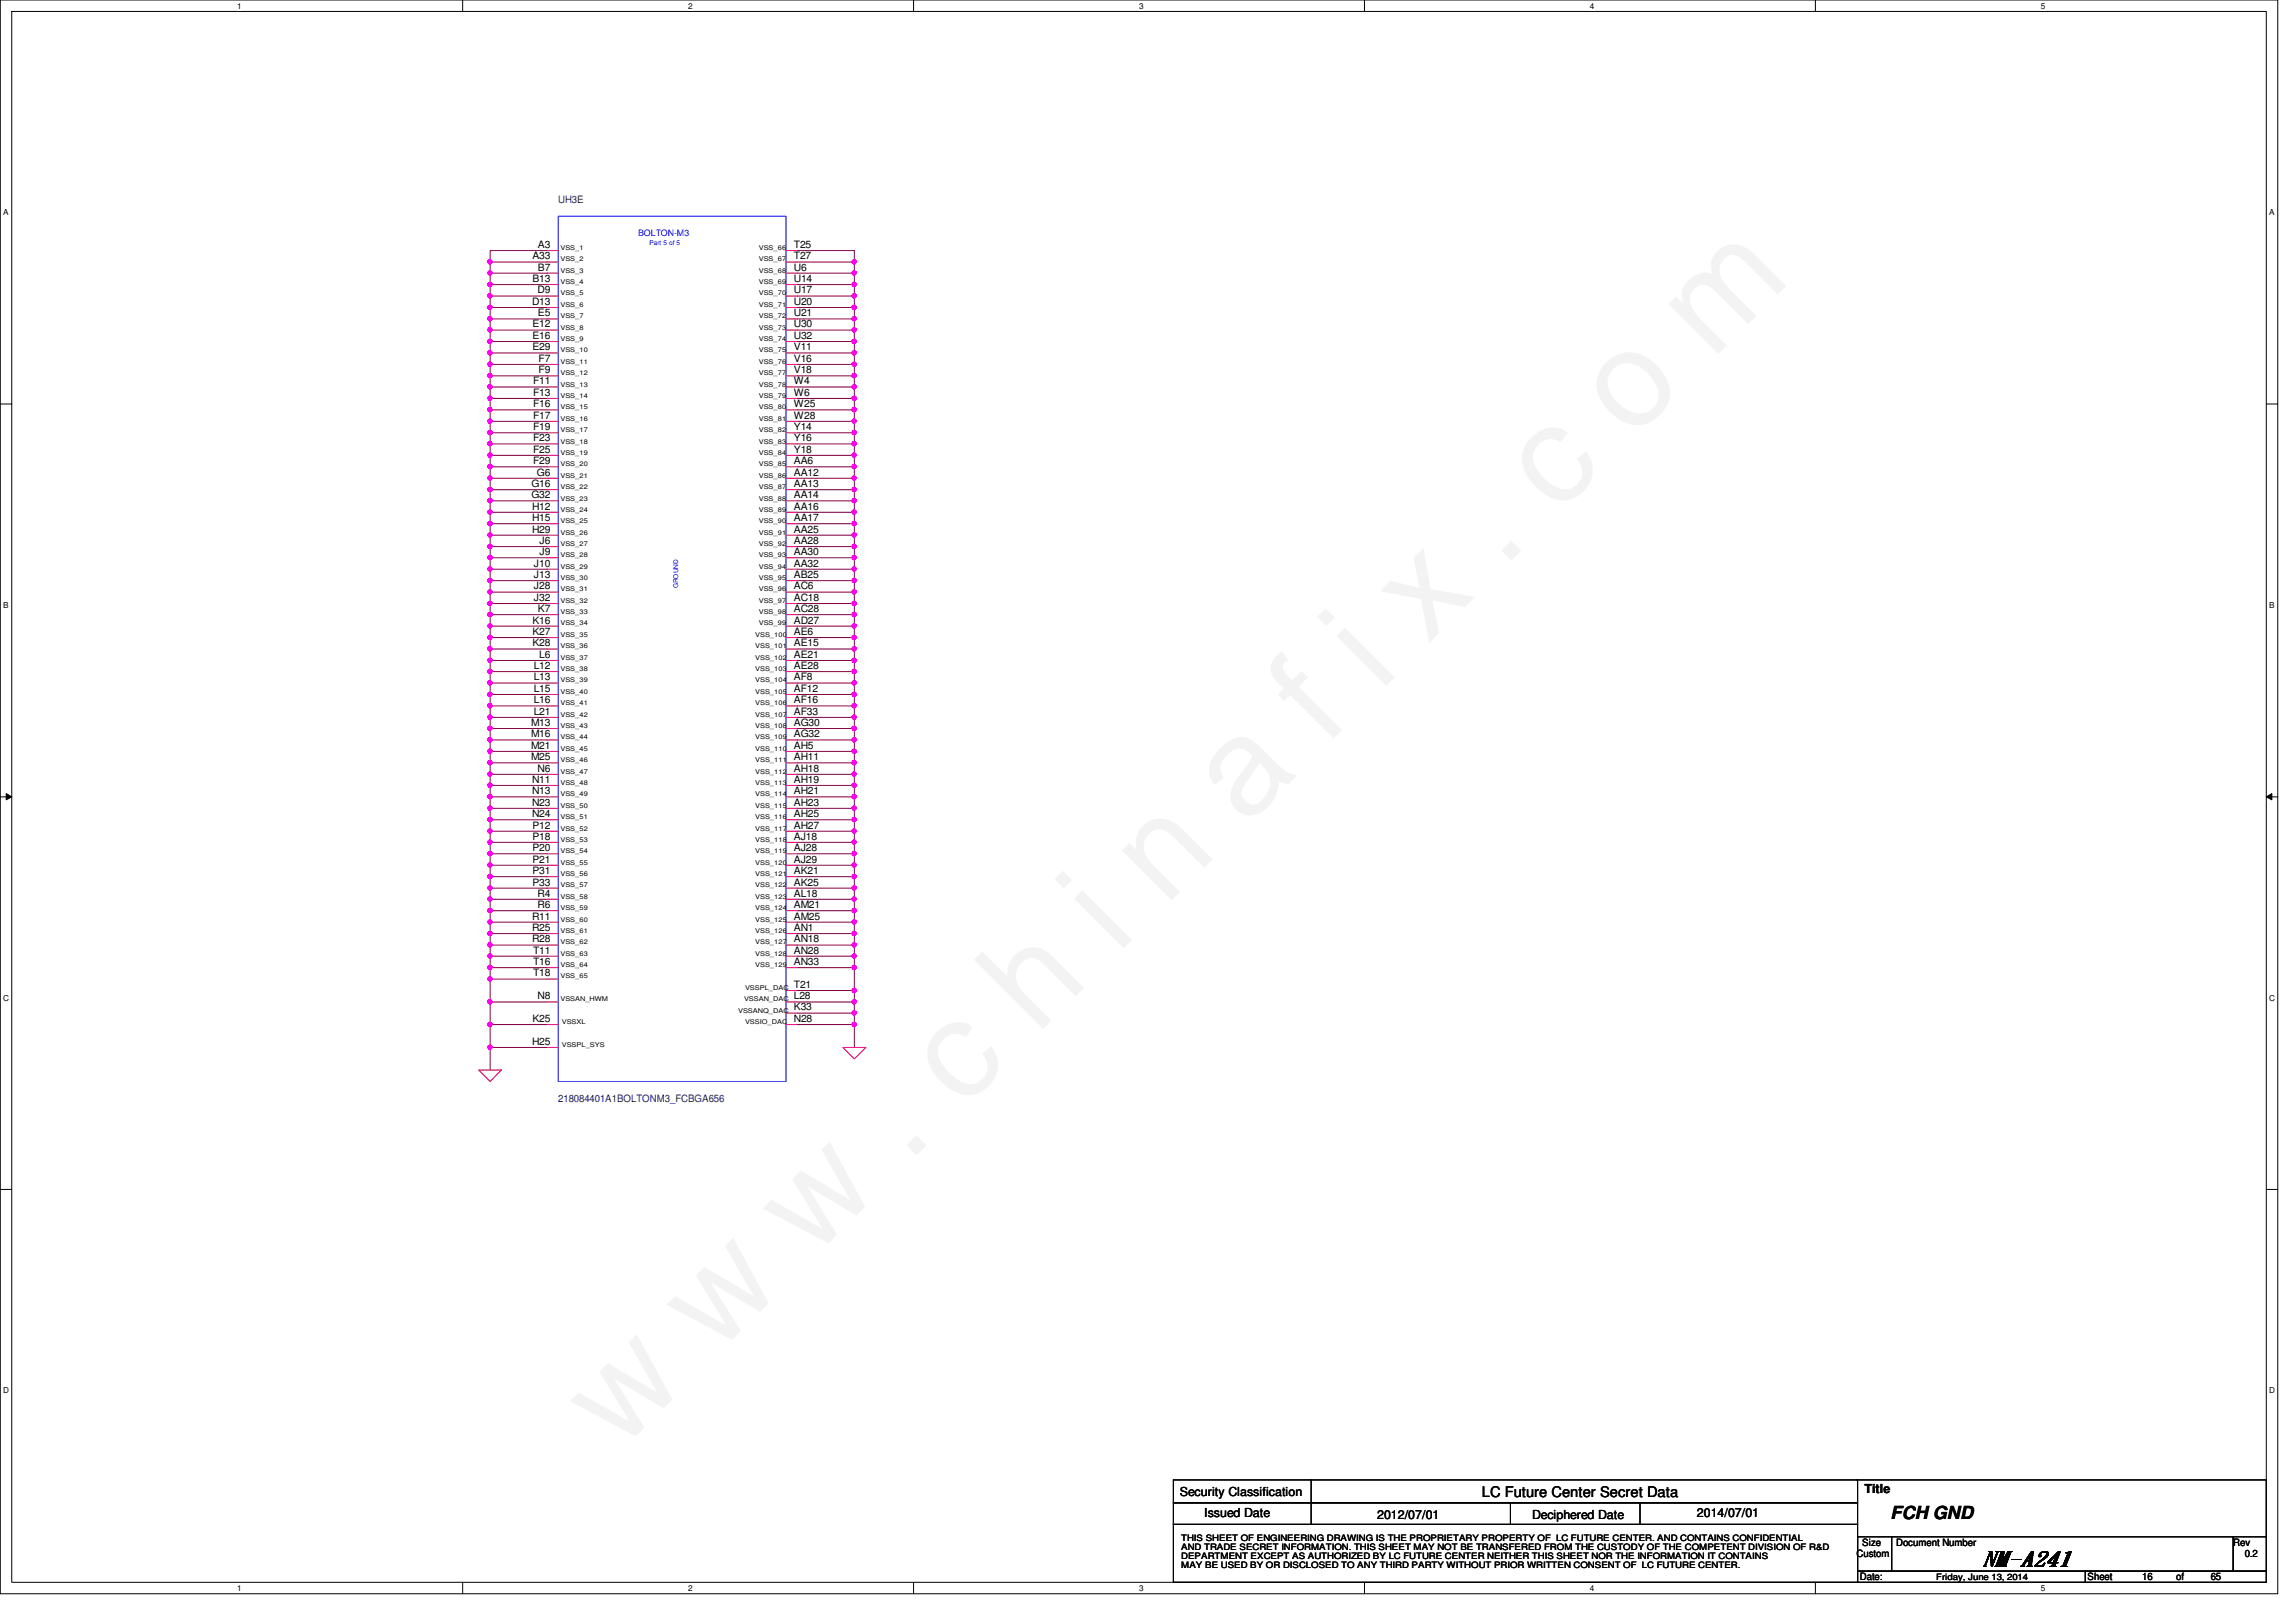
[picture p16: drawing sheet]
<svg xmlns="http://www.w3.org/2000/svg" width="297mm" height="210mm" viewBox="0 0 297 210" stroke-linecap="round" stroke-linejoin="round" font-family="sans-serif">
<defs><g id="words">
<text font-size="17.6" fill="#f0f" x="80.1" y="188" transform="rotate(-45 80.1 188)">w w w . c h i n a f i x . c o m</text>
<text font-size="2.8" x="256.4" y="202.7">NM-A241</text>
<text font-size="2.3" x="244.6" y="196.6">FCH GND</text>
<text font-size="1.9" x="191.7" y="193.7">LC Future Center Secret Data</text>
<g font-size="1.6">
<text x="152.7" y="193.5">Security Classification</text>
<text x="155.8" y="196.3">Issued Date</text>
<text x="178.2" y="196.5">2012/07/01</text>
<text x="198.2" y="196.5">Deciphered Date</text>
<text x="219.5" y="196.3">2014/07/01</text>
<text x="241.2" y="193.2">Title</text>
</g>
<g font-size="1.3" fill="#000080">
<text x="72.2" y="26.2">UH3E</text>
<text x="72.2" y="142.6">218084401A1BOLTONM3_FCBGA656</text>
</g>
<g font-size="1.3">
<text x="68.9" y="33.6">A33</text>
<text x="69.6" y="35">B7</text>
<text x="69.6" y="32.1">A3</text>
<text x="102.7" y="35">U6</text>
<text x="102.7" y="33.6">T27</text>
<text x="102.7" y="32.1">T25</text>
<text x="68.8" y="39.5">D13</text>
<text x="68.9" y="36.5">B13</text>
<text x="69.6" y="38">D9</text>
<text x="69.6" y="40.9">E5</text>
<text x="102.7" y="40.9">U21</text>
<text x="102.7" y="39.5">U20</text>
<text x="102.7" y="38">U17</text>
<text x="102.7" y="36.5">U14</text>
<text x="68.9" y="45.3">E29</text>
<text x="68.9" y="43.9">E16</text>
<text x="68.9" y="42.4">E12</text>
<text x="69.7" y="46.8">F7</text>
<text x="102.7" y="46.8">V16</text>
<text x="102.7" y="45.3">V11</text>
<text x="102.7" y="43.9">U32</text>
<text x="102.7" y="42.4">U30</text>
<text x="69" y="52.7">F16</text>
<text x="69" y="51.2">F13</text>
<text x="69" y="49.7">F11</text>
<text x="69.7" y="48.3">F9</text>
<text x="102.7" y="52.7">W25</text>
<text x="102.7" y="51.2">W6</text>
<text x="102.7" y="49.7">W4</text>
<text x="102.7" y="48.3">V18</text>
<text x="69" y="58.6">F25</text>
<text x="69" y="57.1">F23</text>
<text x="69" y="55.7">F19</text>
<text x="69" y="54.2">F17</text>
<text x="102.7" y="58.6">Y18</text>
<text x="102.7" y="57.1">Y16</text>
<text x="102.7" y="55.7">Y14</text>
<text x="102.7" y="54.2">W28</text>
<text x="68.7" y="64.5">G32</text>
<text x="68.7" y="63">G16</text>
<text x="68.8" y="66">H12</text>
<text x="69" y="60.1">F29</text>
<text x="69.5" y="61.6">G6</text>
<text x="102.7" y="66">AA16</text>
<text x="102.7" y="64.5">AA14</text>
<text x="102.7" y="63">AA13</text>
<text x="102.7" y="61.6">AA12</text>
<text x="102.7" y="60.1">AA6</text>
<text x="68.8" y="68.9">H29</text>
<text x="68.8" y="67.4">H15</text>
<text x="69.8" y="71.8">J9</text>
<text x="69.8" y="70.4">J6</text>
<text x="102.7" y="71.8">AA30</text>
<text x="102.7" y="70.4">AA28</text>
<text x="102.7" y="68.9">AA25</text>
<text x="102.7" y="67.4">AA17</text>
<text x="69.1" y="77.8">J32</text>
<text x="69.1" y="76.3">J28</text>
<text x="69.1" y="74.8">J13</text>
<text x="69.1" y="73.3">J10</text>
<text x="102.7" y="77.8">AC18</text>
<text x="102.7" y="76.3">AC6</text>
<text x="102.7" y="74.8">AB25</text>
<text x="102.7" y="73.3">AA32</text>
<text x="68.9" y="83.7">K28</text>
<text x="68.9" y="82.2">K27</text>
<text x="68.9" y="80.7">K16</text>
<text x="69.6" y="79.2">K7</text>
<text x="102.7" y="83.7">AE15</text>
<text x="102.7" y="82.2">AE6</text>
<text x="102.7" y="80.7">AD27</text>
<text x="102.7" y="79.2">AC28</text>
<text x="69" y="89.5">L15</text>
<text x="69" y="88.1">L13</text>
<text x="69" y="86.6">L12</text>
<text x="69.8" y="85.1">L6</text>
<text x="102.7" y="89.5">AF12</text>
<text x="102.7" y="88.1">AF8</text>
<text x="102.7" y="86.6">AE28</text>
<text x="102.7" y="85.1">AE21</text>
<text x="68.7" y="95.4">M16</text>
<text x="68.7" y="93.9">M13</text>
<text x="69" y="92.5">L21</text>
<text x="69" y="91">L16</text>
<text x="102.7" y="95.4">AG32</text>
<text x="102.7" y="93.9">AG30</text>
<text x="102.7" y="92.5">AF33</text>
<text x="102.7" y="91">AF16</text>
<text x="68.7" y="98.4">M25</text>
<text x="68.7" y="96.9">M21</text>
<text x="68.8" y="101.3">N11</text>
<text x="69.6" y="99.9">N6</text>
<text x="102.7" y="101.3">AH19</text>
<text x="102.7" y="99.9">AH18</text>
<text x="102.7" y="98.4">AH11</text>
<text x="102.7" y="96.9">AH5</text>
<text x="68.8" y="105.7">N24</text>
<text x="68.8" y="104.3">N23</text>
<text x="68.8" y="102.8">N13</text>
<text x="68.9" y="107.2">P12</text>
<text x="102.7" y="107.2">AH27</text>
<text x="102.7" y="105.7">AH25</text>
<text x="102.7" y="104.3">AH23</text>
<text x="102.7" y="102.8">AH21</text>
<text x="68.9" y="113.1">P31</text>
<text x="68.9" y="111.6">P21</text>
<text x="68.9" y="110.2">P20</text>
<text x="68.9" y="108.7">P18</text>
<text x="102.7" y="113.1">AK21</text>
<text x="102.7" y="111.6">AJ29</text>
<text x="102.7" y="110.2">AJ28</text>
<text x="102.7" y="108.7">AJ18</text>
<text x="68.8" y="119">R11</text>
<text x="68.9" y="114.6">P33</text>
<text x="69.6" y="116">R4</text>
<text x="69.6" y="117.5">R6</text>
<text x="102.7" y="119">AM25</text>
<text x="102.7" y="117.5">AM21</text>
<text x="102.7" y="116">AL18</text>
<text x="102.7" y="114.6">AK25</text>
<text x="68.8" y="122">R28</text>
<text x="68.8" y="120.5">R25</text>
<text x="69" y="124.9">T16</text>
<text x="69" y="123.4">T11</text>
<text x="102.7" y="124.9">AN33</text>
<text x="102.7" y="123.4">AN28</text>
<text x="102.7" y="122">AN18</text>
<text x="102.7" y="120.5">AN1</text>
<text x="69" y="126.4">T18</text>
<text x="69.6" y="129.3">N8</text>
<text x="102.7" y="130.8">K33</text>
<text x="102.7" y="129.3">L28</text>
<text x="102.7" y="127.8">T21</text>
<text x="68.8" y="135.2">H25</text>
<text x="68.9" y="132.2">K25</text>
<text x="102.7" y="132.2">N28</text>
<text x="240.2" y="201.5">Custom</text>
<text x="240.9" y="200.1">Size</text>
<text x="245.3" y="200.1">Document Number</text>
<text x="288.9" y="200.1">Rev</text>
<text x="290.4" y="201.5">0.2</text>
<text x="240.6" y="204.5">Date:</text>
<text x="270.1" y="204.5">Sheet</text>
<text x="277.2" y="204.5">16</text>
<text x="281.6" y="204.5">of</text>
<text x="286" y="204.5">65</text>
</g>
<g font-size="1.1">
<text x="30.7" y="1.1">1</text>
<text x="89" y="1.1">2</text>
<text x="147.4" y="1.1">3</text>
<text x="205.7" y="1.1">4</text>
<text x="264" y="1.1">5</text>
<text x=".4" y="27.9">A</text>
<text x="293.6" y="27.9">A</text>
<text x=".4" y="78.7">B</text>
<text x="293.6" y="78.7">B</text>
<text x=".4" y="129.5">C</text>
<text x="293.6" y="129.5">C</text>
<text x=".4" y="180.3">D</text>
<text x="293.6" y="180.3">D</text>
<text x="152.8" y="201.8">DEPARTMENT EXCEPT AS AUTHORIZED BY LC FUTURE CENTER NEITHER THIS SHEET NOR THE INFORMATION IT CONTAINS</text>
<text x="152.8" y="202.9">MAY BE USED BY OR DISCLOSED TO ANY THIRD PARTY WITHOUT PRIOR WRITTEN CONSENT OF LC FUTURE CENTER.</text>
<text x="152.8" y="199.4">THIS SHEET OF ENGINEERING DRAWING IS THE PROPRIETARY PROPERTY OF LC FUTURE CENTER. AND CONTAINS CONFIDENTIAL</text>
<text x="152.8" y="200.6">AND TRADE SECRET INFORMATION. THIS SHEET MAY NOT BE TRANSFERED FROM THE CUSTODY OF THE COMPETENT DIVISION OF R&amp;D</text>
<text x="30.7" y="205.9">1</text>
<text x="89" y="205.9">2</text>
<text x="147.4" y="205.9">3</text>
<text x="205.7" y="205.9">4</text>
<text x="250.5" y="204.4">Friday, June 13, 2014</text>
<text x="264" y="205.9">5</text>
</g>
<text font-size="1.1" fill="#00f" x="82.5" y="30.6">BOLTON-M3</text>
<g font-size=".8">
<text x="72.5" y="35.3">VSS_3</text>
<text x="72.5" y="33.8">VSS_2</text>
<text x="72.5" y="32.3">VSS_1</text>
<text x="98.2" y="35.3">VSS_68</text>
<text x="98.2" y="33.8">VSS_67</text>
<text x="98.2" y="32.3">VSS_66</text>
<text x="72.5" y="41.2">VSS_7</text>
<text x="72.5" y="39.7">VSS_6</text>
<text x="72.5" y="38.2">VSS_5</text>
<text x="72.5" y="36.7">VSS_4</text>
<text x="98.2" y="41.2">VSS_72</text>
<text x="98.2" y="39.7">VSS_71</text>
<text x="98.2" y="38.2">VSS_70</text>
<text x="98.2" y="36.7">VSS_69</text>
<text x="72.5" y="47.1">VSS_11</text>
<text x="72.5" y="45.6">VSS_10</text>
<text x="72.5" y="44.1">VSS_9</text>
<text x="72.5" y="42.7">VSS_8</text>
<text x="98.2" y="47.1">VSS_76</text>
<text x="98.2" y="45.6">VSS_75</text>
<text x="98.2" y="44.1">VSS_74</text>
<text x="98.2" y="42.7">VSS_73</text>
<text x="72.5" y="53">VSS_15</text>
<text x="72.5" y="51.5">VSS_14</text>
<text x="72.5" y="50">VSS_13</text>
<text x="72.5" y="48.6">VSS_12</text>
<text x="98.2" y="53">VSS_80</text>
<text x="98.2" y="51.5">VSS_79</text>
<text x="98.2" y="50">VSS_78</text>
<text x="98.2" y="48.6">VSS_77</text>
<text x="72.5" y="58.8">VSS_19</text>
<text x="72.5" y="57.4">VSS_18</text>
<text x="72.5" y="55.9">VSS_17</text>
<text x="72.5" y="54.4">VSS_16</text>
<text x="98.2" y="58.8">VSS_84</text>
<text x="98.2" y="57.4">VSS_83</text>
<text x="98.2" y="55.9">VSS_82</text>
<text x="98.2" y="54.4">VSS_81</text>
<text x="72.5" y="64.8">VSS_23</text>
<text x="72.5" y="63.3">VSS_22</text>
<text x="72.5" y="61.8">VSS_21</text>
<text x="72.5" y="60.3">VSS_20</text>
<text x="98.2" y="64.8">VSS_88</text>
<text x="98.2" y="63.3">VSS_87</text>
<text x="98.2" y="61.8">VSS_86</text>
<text x="98.2" y="60.3">VSS_85</text>
<text x="72.5" y="70.7">VSS_27</text>
<text x="72.5" y="69.2">VSS_26</text>
<text x="72.5" y="67.7">VSS_25</text>
<text x="72.5" y="66.2">VSS_24</text>
<text x="98.2" y="70.7">VSS_92</text>
<text x="98.2" y="69.2">VSS_91</text>
<text x="98.2" y="67.7">VSS_90</text>
<text x="98.2" y="66.2">VSS_89</text>
<text x="72.5" y="76.5">VSS_31</text>
<text x="72.5" y="75.1">VSS_30</text>
<text x="72.5" y="73.6">VSS_29</text>
<text x="72.5" y="72.1">VSS_28</text>
<text x="98.2" y="76.5">VSS_96</text>
<text x="98.2" y="75.1">VSS_95</text>
<text x="98.2" y="73.6">VSS_94</text>
<text x="98.2" y="72.1">VSS_93</text>
<text x="72.5" y="83.9">VSS_36</text>
<text x="72.5" y="82.4">VSS_35</text>
<text x="72.5" y="80.9">VSS_34</text>
<text x="72.5" y="79.5">VSS_33</text>
<text x="72.5" y="78">VSS_32</text>
<text x="97.7" y="83.9">VSS_101</text>
<text x="97.7" y="82.4">VSS_100</text>
<text x="98.2" y="80.9">VSS_99</text>
<text x="98.2" y="79.5">VSS_98</text>
<text x="98.2" y="78">VSS_97</text>
<text x="72.5" y="89.8">VSS_40</text>
<text x="72.5" y="88.3">VSS_39</text>
<text x="72.5" y="86.9">VSS_38</text>
<text x="72.5" y="85.4">VSS_37</text>
<text x="97.7" y="89.8">VSS_105</text>
<text x="97.7" y="88.3">VSS_104</text>
<text x="97.7" y="86.9">VSS_103</text>
<text x="97.7" y="85.4">VSS_102</text>
<text x="72.5" y="95.7">VSS_44</text>
<text x="72.5" y="94.2">VSS_43</text>
<text x="72.5" y="92.8">VSS_42</text>
<text x="72.5" y="91.3">VSS_41</text>
<text x="97.7" y="95.7">VSS_109</text>
<text x="97.7" y="94.2">VSS_108</text>
<text x="97.7" y="92.8">VSS_107</text>
<text x="97.7" y="91.3">VSS_106</text>
<text x="72.5" y="101.6">VSS_48</text>
<text x="72.5" y="100.1">VSS_47</text>
<text x="72.5" y="98.6">VSS_46</text>
<text x="72.5" y="97.2">VSS_45</text>
<text x="97.7" y="101.6">VSS_113</text>
<text x="97.7" y="100.1">VSS_112</text>
<text x="97.7" y="98.6">VSS_111</text>
<text x="97.7" y="97.2">VSS_110</text>
<text x="72.5" y="107.5">VSS_52</text>
<text x="72.5" y="106">VSS_51</text>
<text x="72.5" y="104.5">VSS_50</text>
<text x="72.5" y="103">VSS_49</text>
<text x="97.7" y="107.5">VSS_117</text>
<text x="97.7" y="106">VSS_116</text>
<text x="97.7" y="104.5">VSS_115</text>
<text x="97.7" y="103">VSS_114</text>
<text x="72.5" y="113.4">VSS_56</text>
<text x="72.5" y="111.9">VSS_55</text>
<text x="72.5" y="110.4">VSS_54</text>
<text x="72.5" y="109">VSS_53</text>
<text x="97.7" y="113.4">VSS_121</text>
<text x="97.7" y="111.9">VSS_120</text>
<text x="97.7" y="110.4">VSS_119</text>
<text x="97.7" y="109">VSS_118</text>
<text x="72.5" y="119.3">VSS_60</text>
<text x="72.5" y="116.3">VSS_58</text>
<text x="72.5" y="114.9">VSS_57</text>
<text x="72.5" y="117.8">VSS_59</text>
<text x="97.7" y="119.3">VSS_125</text>
<text x="97.7" y="117.8">VSS_124</text>
<text x="97.7" y="116.3">VSS_123</text>
<text x="97.7" y="114.9">VSS_122</text>
<text x="72.5" y="125.1">VSS_64</text>
<text x="72.5" y="123.7">VSS_63</text>
<text x="72.5" y="122.2">VSS_62</text>
<text x="72.5" y="120.7">VSS_61</text>
<text x="97.7" y="125.1">VSS_129</text>
<text x="97.7" y="123.7">VSS_128</text>
<text x="97.7" y="122.2">VSS_127</text>
<text x="97.7" y="120.7">VSS_126</text>
<text x="72.5" y="129.6">VSSAN_HWM</text>
<text x="72.5" y="126.6">VSS_65</text>
<text x="95.5" y="131.1">VSSANQ_DAC</text>
<text x="96.3" y="129.6">VSSAN_DAC</text>
<text x="96.4" y="128.1">VSSPL_DAC</text>
<text x="72.7" y="135.5">VSSPL_SYS</text>
<text x="72.7" y="132.5">VSSXL</text>
<text x="96.4" y="132.5">VSSIO_DAC</text>
</g>
<g font-size=".8" fill="#00f">
<text x="84" y="31.7">Part 5 of 5</text>
<text x="87.8" y="76.2" transform="rotate(-90 87.8 76.2)">GROUND</text>
</g>
</g></defs>
<path d="M0 0h294.7v206.2h-294.7zM1.5 1.5h291.7v203.3h-291.7z" fill="none" stroke="#000" stroke-width=".13"/>
<g fill="#fff">
<path d="M30.7 .2h.6v1.2h-.6z"/>
<path d="M30.7 204.9h.6v1.2h-.6z"/>
</g>
<path d="M59.9 0v1.5M59.9 204.8v1.4" fill="none" stroke="#000" stroke-width=".13"/>
<g fill="#fff">
<path d="M89 .2h.6v1.2h-.6z"/>
<path d="M89 204.9h.6v1.2h-.6z"/>
</g>
<path d="M118.2 0v1.5M118.2 204.8v1.4" fill="none" stroke="#000" stroke-width=".13"/>
<g fill="#fff">
<path d="M147.4 .2h.6v1.2h-.6z"/>
<path d="M147.4 204.9h.6v1.2h-.6z"/>
</g>
<path d="M176.5 0v1.5M176.5 204.8v1.4" fill="none" stroke="#000" stroke-width=".13"/>
<g fill="#fff">
<path d="M205.7 .2h.6v1.2h-.6z"/>
<path d="M205.7 204.9h.6v1.2h-.6z"/>
</g>
<path d="M234.9 0v1.5M234.9 204.8v1.4" fill="none" stroke="#000" stroke-width=".13"/>
<g fill="#fff">
<path d="M264 .2h.6v1.2h-.6z"/>
<path d="M264 204.9h.6v1.2h-.6z"/>
<path d="M.4 26.9h.7v1.2h-.7z"/>
<path d="M293.6 26.9h.7v1.2h-.7z"/>
<path d="M.4 77.7h.7v1.2h-.7z"/>
<path d="M293.6 77.7h.7v1.2h-.7z"/>
</g>
<path d="M0 52.3h1.5M293.2 52.3h1.5" fill="none" stroke="#000" stroke-width=".13"/>
<g fill="#fff">
<path d="M.4 128.5h.8v1.2h-.8z"/>
<path d="M293.6 128.5h.7v1.2h-.7z"/>
</g>
<path d="M0 103.1h1.5M.8 102.7l.7 .4-.7 .4zM293.2 103.1l.7-.4v.8zM293.2 103.1h1.5" fill="none" stroke="#000" stroke-width=".13"/>
<path d="M.8 102.7l.7 .4-.7 .4zM293.2 103.1l.7-.4v.8z" fill="#000"/>
<g fill="#fff">
<path d="M.4 179.3h.8v1.2h-.8z"/>
<path d="M293.6 179.3h.7v1.2h-.7z"/>
</g>
<path d="M0 153.9h1.5M293.2 153.9h1.5" fill="none" stroke="#000" stroke-width=".13"/>
<path d="M70.8 32.4h-7.4v1.5" fill="none" stroke="#800040" stroke-width=".13"/>
<circle cx="63.4" cy="33.9" r=".29" fill="#f0f"/>
<circle cx="63.4" cy="33.9" r=".29" fill="none" stroke="#f0f" stroke-width=".13"/>
<path d="M70.8 135.6h-7.4v2.9M70.8 132.6h-7.4v3" fill="none" stroke="#800040" stroke-width=".13"/>
<circle cx="63.4" cy="135.5" r=".29" fill="#f0f"/>
<circle cx="63.4" cy="135.5" r=".29" fill="none" stroke="#f0f" stroke-width=".13"/>
<path d="M70.8 129.7h-7.4v2.9" fill="none" stroke="#800040" stroke-width=".13"/>
<circle cx="63.4" cy="132.6" r=".29" fill="#f0f"/>
<circle cx="63.4" cy="132.6" r=".29" fill="none" stroke="#f0f" stroke-width=".13"/>
<path d="M70.8 126.7h-7.4v3" fill="none" stroke="#800040" stroke-width=".13"/>
<circle cx="63.4" cy="129.6" r=".29" fill="#f0f"/>
<circle cx="63.4" cy="129.6" r=".29" fill="none" stroke="#f0f" stroke-width=".13"/>
<path d="M70.8 125.2h-7.4v1.5" fill="none" stroke="#800040" stroke-width=".13"/>
<circle cx="63.4" cy="126.7" r=".29" fill="#f0f"/>
<circle cx="63.4" cy="126.7" r=".29" fill="none" stroke="#f0f" stroke-width=".13"/>
<path d="M70.8 123.7h-7.4v1.5" fill="none" stroke="#800040" stroke-width=".13"/>
<circle cx="63.4" cy="125.2" r=".29" fill="#f0f"/>
<circle cx="63.4" cy="125.2" r=".29" fill="none" stroke="#f0f" stroke-width=".13"/>
<path d="M70.8 122.3h-7.4v1.4" fill="none" stroke="#800040" stroke-width=".13"/>
<circle cx="63.4" cy="123.7" r=".29" fill="#f0f"/>
<circle cx="63.4" cy="123.7" r=".29" fill="none" stroke="#f0f" stroke-width=".13"/>
<path d="M70.8 120.8h-7.4v1.5" fill="none" stroke="#800040" stroke-width=".13"/>
<circle cx="63.4" cy="122.3" r=".29" fill="#f0f"/>
<circle cx="63.4" cy="122.3" r=".29" fill="none" stroke="#f0f" stroke-width=".13"/>
<path d="M70.8 119.3h-7.4v1.5" fill="none" stroke="#800040" stroke-width=".13"/>
<circle cx="63.4" cy="120.8" r=".29" fill="#f0f"/>
<circle cx="63.4" cy="120.8" r=".29" fill="none" stroke="#f0f" stroke-width=".13"/>
<path d="M70.8 117.9h-7.4v1.4" fill="none" stroke="#800040" stroke-width=".13"/>
<circle cx="63.4" cy="119.3" r=".29" fill="#f0f"/>
<circle cx="63.4" cy="119.3" r=".29" fill="none" stroke="#f0f" stroke-width=".13"/>
<path d="M70.8 116.4h-7.4v1.5" fill="none" stroke="#800040" stroke-width=".13"/>
<circle cx="63.4" cy="117.8" r=".29" fill="#f0f"/>
<circle cx="63.4" cy="117.8" r=".29" fill="none" stroke="#f0f" stroke-width=".13"/>
<path d="M70.8 114.9h-7.4v1.5" fill="none" stroke="#800040" stroke-width=".13"/>
<circle cx="63.4" cy="116.3" r=".29" fill="#f0f"/>
<circle cx="63.4" cy="116.3" r=".29" fill="none" stroke="#f0f" stroke-width=".13"/>
<path d="M70.8 113.5h-7.4v1.4" fill="none" stroke="#800040" stroke-width=".13"/>
<circle cx="63.4" cy="114.9" r=".29" fill="#f0f"/>
<circle cx="63.4" cy="114.9" r=".29" fill="none" stroke="#f0f" stroke-width=".13"/>
<path d="M70.8 112h-7.4v1.5" fill="none" stroke="#800040" stroke-width=".13"/>
<circle cx="63.4" cy="113.4" r=".29" fill="#f0f"/>
<circle cx="63.4" cy="113.4" r=".29" fill="none" stroke="#f0f" stroke-width=".13"/>
<path d="M70.8 110.5h-7.4v1.5" fill="none" stroke="#800040" stroke-width=".13"/>
<circle cx="63.4" cy="111.9" r=".29" fill="#f0f"/>
<circle cx="63.4" cy="111.9" r=".29" fill="none" stroke="#f0f" stroke-width=".13"/>
<path d="M70.8 109h-7.4v1.5" fill="none" stroke="#800040" stroke-width=".13"/>
<circle cx="63.4" cy="110.5" r=".29" fill="#f0f"/>
<circle cx="63.4" cy="110.5" r=".29" fill="none" stroke="#f0f" stroke-width=".13"/>
<path d="M70.8 107.6h-7.4v1.4" fill="none" stroke="#800040" stroke-width=".13"/>
<circle cx="63.4" cy="109" r=".29" fill="#f0f"/>
<circle cx="63.4" cy="109" r=".29" fill="none" stroke="#f0f" stroke-width=".13"/>
<path d="M63.4 54.5h7.4M63.4 53h7.4M63.4 51.6h7.4M63.4 50.1h7.4M63.4 48.6h7.4M63.4 47.2h7.4M63.4 45.7h7.4" fill="none" stroke="#800040" stroke-width=".13"/>
<circle cx="63.4" cy="45.7" r=".29" fill="#f0f"/>
<circle cx="63.4" cy="45.7" r=".29" fill="none" stroke="#f0f" stroke-width=".13"/>
<path d="M63.4 44.2h7.4M63.4 42.7h7.4" fill="none" stroke="#800040" stroke-width=".13"/>
<circle cx="63.4" cy="42.7" r=".29" fill="#f0f"/>
<circle cx="63.4" cy="42.7" r=".29" fill="none" stroke="#f0f" stroke-width=".13"/>
<path d="M63.4 41.3h7.4" fill="none" stroke="#800040" stroke-width=".13"/>
<circle cx="63.4" cy="41.2" r=".29" fill="#f0f"/>
<circle cx="63.4" cy="41.2" r=".29" fill="none" stroke="#f0f" stroke-width=".13"/>
<path d="M63.4 39.8h7.4M63.4 38.3h7.4M70.8 35.3h-7.4v1.5h7.4" fill="none" stroke="#800040" stroke-width=".13"/>
<circle cx="63.4" cy="36.8" r=".29" fill="#f0f"/>
<circle cx="63.4" cy="36.8" r=".29" fill="none" stroke="#f0f" stroke-width=".13"/>
<path d="M63.4 36.8v1.5" fill="none" stroke="#800040" stroke-width=".13"/>
<circle cx="63.4" cy="38.3" r=".29" fill="#f0f"/>
<circle cx="63.4" cy="38.3" r=".29" fill="none" stroke="#f0f" stroke-width=".13"/>
<path d="M63.4 38.3v1.5" fill="none" stroke="#800040" stroke-width=".13"/>
<circle cx="63.4" cy="39.8" r=".29" fill="#f0f"/>
<circle cx="63.4" cy="39.8" r=".29" fill="none" stroke="#f0f" stroke-width=".13"/>
<path d="M63.4 48.6v1.5" fill="none" stroke="#800040" stroke-width=".13"/>
<circle cx="63.4" cy="50.1" r=".29" fill="#f0f"/>
<circle cx="63.4" cy="50.1" r=".29" fill="none" stroke="#f0f" stroke-width=".13"/>
<path d="M63.4 50.1v1.5" fill="none" stroke="#800040" stroke-width=".13"/>
<circle cx="63.4" cy="51.5" r=".29" fill="#f0f"/>
<circle cx="63.4" cy="51.5" r=".29" fill="none" stroke="#f0f" stroke-width=".13"/>
<path d="M63.4 51.6v1.4" fill="none" stroke="#800040" stroke-width=".13"/>
<circle cx="63.4" cy="53" r=".29" fill="#f0f"/>
<circle cx="63.4" cy="53" r=".29" fill="none" stroke="#f0f" stroke-width=".13"/>
<path d="M63.4 53v1.5" fill="none" stroke="#800040" stroke-width=".13"/>
<circle cx="63.4" cy="54.5" r=".29" fill="#f0f"/>
<circle cx="63.4" cy="54.5" r=".29" fill="none" stroke="#f0f" stroke-width=".13"/>
<path d="M63.4 39.8v2.9M63.4 54.5v1.5" fill="none" stroke="#800040" stroke-width=".13"/>
<circle cx="63.4" cy="56" r=".29" fill="#f0f"/>
<circle cx="63.4" cy="56" r=".29" fill="none" stroke="#f0f" stroke-width=".13"/>
<path d="M63.4 42.7v1.5" fill="none" stroke="#800040" stroke-width=".13"/>
<circle cx="63.4" cy="44.2" r=".29" fill="#f0f"/>
<circle cx="63.4" cy="44.2" r=".29" fill="none" stroke="#f0f" stroke-width=".13"/>
<path d="M63.4 44.2v3" fill="none" stroke="#800040" stroke-width=".13"/>
<circle cx="63.4" cy="47.1" r=".29" fill="#f0f"/>
<circle cx="63.4" cy="47.1" r=".29" fill="none" stroke="#f0f" stroke-width=".13"/>
<path d="M63.4 47.2v1.4" fill="none" stroke="#800040" stroke-width=".13"/>
<circle cx="63.4" cy="48.6" r=".29" fill="#f0f"/>
<circle cx="63.4" cy="48.6" r=".29" fill="none" stroke="#f0f" stroke-width=".13"/>
<path d="M63.4 75.1h7.4M63.4 73.7h7.4M63.4 72.2h7.4M63.4 70.7h7.4" fill="none" stroke="#800040" stroke-width=".13"/>
<circle cx="63.4" cy="70.7" r=".29" fill="#f0f"/>
<circle cx="63.4" cy="70.7" r=".29" fill="none" stroke="#f0f" stroke-width=".13"/>
<path d="M63.4 58.9h7.4M70.8 56h-7.4v1.4h7.4M63.4 69.3h7.4M63.4 67.8h7.4M63.4 66.3h7.4M63.4 64.8h7.4M63.4 63.4h7.4M63.4 61.9h7.4M63.4 60.4h7.4" fill="none" stroke="#800040" stroke-width=".13"/>
<circle cx="63.4" cy="57.4" r=".29" fill="#f0f"/>
<circle cx="63.4" cy="57.4" r=".29" fill="none" stroke="#f0f" stroke-width=".13"/>
<path d="M63.4 75.1v1.5" fill="none" stroke="#800040" stroke-width=".13"/>
<circle cx="63.4" cy="76.6" r=".29" fill="#f0f"/>
<circle cx="63.4" cy="76.6" r=".29" fill="none" stroke="#f0f" stroke-width=".13"/>
<path d="M63.4 72.2v1.5" fill="none" stroke="#800040" stroke-width=".13"/>
<circle cx="63.4" cy="73.6" r=".29" fill="#f0f"/>
<circle cx="63.4" cy="73.6" r=".29" fill="none" stroke="#f0f" stroke-width=".13"/>
<path d="M63.4 73.7v1.4" fill="none" stroke="#800040" stroke-width=".13"/>
<circle cx="63.4" cy="75.1" r=".29" fill="#f0f"/>
<circle cx="63.4" cy="75.1" r=".29" fill="none" stroke="#f0f" stroke-width=".13"/>
<path d="M63.4 69.3v2.9" fill="none" stroke="#800040" stroke-width=".13"/>
<circle cx="63.4" cy="72.2" r=".29" fill="#f0f"/>
<circle cx="63.4" cy="72.2" r=".29" fill="none" stroke="#f0f" stroke-width=".13"/>
<path d="M63.4 57.4v1.5" fill="none" stroke="#800040" stroke-width=".13"/>
<circle cx="63.4" cy="58.9" r=".29" fill="#f0f"/>
<circle cx="63.4" cy="58.9" r=".29" fill="none" stroke="#f0f" stroke-width=".13"/>
<path d="M63.4 58.9v1.5" fill="none" stroke="#800040" stroke-width=".13"/>
<circle cx="63.4" cy="60.4" r=".29" fill="#f0f"/>
<circle cx="63.4" cy="60.4" r=".29" fill="none" stroke="#f0f" stroke-width=".13"/>
<path d="M63.4 60.4v1.5" fill="none" stroke="#800040" stroke-width=".13"/>
<circle cx="63.4" cy="61.9" r=".29" fill="#f0f"/>
<circle cx="63.4" cy="61.9" r=".29" fill="none" stroke="#f0f" stroke-width=".13"/>
<path d="M63.4 61.9v1.5" fill="none" stroke="#800040" stroke-width=".13"/>
<circle cx="63.4" cy="63.3" r=".29" fill="#f0f"/>
<circle cx="63.4" cy="63.3" r=".29" fill="none" stroke="#f0f" stroke-width=".13"/>
<path d="M63.4 63.4v1.4" fill="none" stroke="#800040" stroke-width=".13"/>
<circle cx="63.4" cy="64.8" r=".29" fill="#f0f"/>
<circle cx="63.4" cy="64.8" r=".29" fill="none" stroke="#f0f" stroke-width=".13"/>
<path d="M63.4 64.8v1.5" fill="none" stroke="#800040" stroke-width=".13"/>
<circle cx="63.4" cy="66.3" r=".29" fill="#f0f"/>
<circle cx="63.4" cy="66.3" r=".29" fill="none" stroke="#f0f" stroke-width=".13"/>
<path d="M63.4 66.3v1.5" fill="none" stroke="#800040" stroke-width=".13"/>
<circle cx="63.4" cy="67.7" r=".29" fill="#f0f"/>
<circle cx="63.4" cy="67.7" r=".29" fill="none" stroke="#f0f" stroke-width=".13"/>
<path d="M63.4 67.8v1.5" fill="none" stroke="#800040" stroke-width=".13"/>
<circle cx="63.4" cy="69.2" r=".29" fill="#f0f"/>
<circle cx="63.4" cy="69.2" r=".29" fill="none" stroke="#f0f" stroke-width=".13"/>
<path d="M63.4 95.8h7.4M63.4 94.3h7.4M63.4 92.8h7.4M63.4 91.4h7.4M63.4 89.9h7.4M63.4 88.4h7.4M63.4 86.9h7.4" fill="none" stroke="#800040" stroke-width=".13"/>
<circle cx="63.4" cy="86.9" r=".29" fill="#f0f"/>
<circle cx="63.4" cy="86.9" r=".29" fill="none" stroke="#f0f" stroke-width=".13"/>
<path d="M63.4 85.5h7.4M63.4 84h7.4M63.4 82.5h7.4" fill="none" stroke="#800040" stroke-width=".13"/>
<circle cx="63.4" cy="82.5" r=".29" fill="#f0f"/>
<circle cx="63.4" cy="82.5" r=".29" fill="none" stroke="#f0f" stroke-width=".13"/>
<path d="M63.4 79.5h7.4M63.4 78.1h7.4M63.4 76.6h7.4M63.4 81h7.4M63.4 89.9v1.5" fill="none" stroke="#800040" stroke-width=".13"/>
<circle cx="63.4" cy="91.3" r=".29" fill="#f0f"/>
<circle cx="63.4" cy="91.3" r=".29" fill="none" stroke="#f0f" stroke-width=".13"/>
<path d="M63.4 91.4v1.4" fill="none" stroke="#800040" stroke-width=".13"/>
<circle cx="63.4" cy="92.8" r=".29" fill="#f0f"/>
<circle cx="63.4" cy="92.8" r=".29" fill="none" stroke="#f0f" stroke-width=".13"/>
<path d="M63.4 92.8v1.5" fill="none" stroke="#800040" stroke-width=".13"/>
<circle cx="63.4" cy="94.2" r=".29" fill="#f0f"/>
<circle cx="63.4" cy="94.2" r=".29" fill="none" stroke="#f0f" stroke-width=".13"/>
<path d="M63.4 95.8v1.4" fill="none" stroke="#800040" stroke-width=".13"/>
<circle cx="63.4" cy="97.2" r=".29" fill="#f0f"/>
<circle cx="63.4" cy="97.2" r=".29" fill="none" stroke="#f0f" stroke-width=".13"/>
<path d="M63.4 94.3v1.5" fill="none" stroke="#800040" stroke-width=".13"/>
<circle cx="63.4" cy="95.7" r=".29" fill="#f0f"/>
<circle cx="63.4" cy="95.7" r=".29" fill="none" stroke="#f0f" stroke-width=".13"/>
<path d="M63.4 76.6v1.5" fill="none" stroke="#800040" stroke-width=".13"/>
<circle cx="63.4" cy="78.1" r=".29" fill="#f0f"/>
<circle cx="63.4" cy="78.1" r=".29" fill="none" stroke="#f0f" stroke-width=".13"/>
<path d="M63.4 78.1v1.4" fill="none" stroke="#800040" stroke-width=".13"/>
<circle cx="63.4" cy="79.5" r=".29" fill="#f0f"/>
<circle cx="63.4" cy="79.5" r=".29" fill="none" stroke="#f0f" stroke-width=".13"/>
<path d="M63.4 79.5v1.5" fill="none" stroke="#800040" stroke-width=".13"/>
<circle cx="63.4" cy="81" r=".29" fill="#f0f"/>
<circle cx="63.4" cy="81" r=".29" fill="none" stroke="#f0f" stroke-width=".13"/>
<path d="M63.4 81v3" fill="none" stroke="#800040" stroke-width=".13"/>
<circle cx="63.4" cy="84" r=".29" fill="#f0f"/>
<circle cx="63.4" cy="84" r=".29" fill="none" stroke="#f0f" stroke-width=".13"/>
<path d="M63.4 84v1.5" fill="none" stroke="#800040" stroke-width=".13"/>
<circle cx="63.4" cy="85.4" r=".29" fill="#f0f"/>
<circle cx="63.4" cy="85.4" r=".29" fill="none" stroke="#f0f" stroke-width=".13"/>
<path d="M63.4 85.5v2.9" fill="none" stroke="#800040" stroke-width=".13"/>
<circle cx="63.4" cy="88.4" r=".29" fill="#f0f"/>
<circle cx="63.4" cy="88.4" r=".29" fill="none" stroke="#f0f" stroke-width=".13"/>
<path d="M63.4 88.4v1.5" fill="none" stroke="#800040" stroke-width=".13"/>
<circle cx="63.4" cy="89.8" r=".29" fill="#f0f"/>
<circle cx="63.4" cy="89.8" r=".29" fill="none" stroke="#f0f" stroke-width=".13"/>
<path d="M63.4 106.1h7.4" fill="none" stroke="#800040" stroke-width=".13"/>
<circle cx="63.4" cy="106.1" r=".29" fill="#f0f"/>
<circle cx="63.4" cy="106.1" r=".29" fill="none" stroke="#f0f" stroke-width=".13"/>
<path d="M63.4 104.6h7.4" fill="none" stroke="#800040" stroke-width=".13"/>
<circle cx="63.4" cy="104.6" r=".29" fill="#f0f"/>
<circle cx="63.4" cy="104.6" r=".29" fill="none" stroke="#f0f" stroke-width=".13"/>
<path d="M63.4 103.1h7.4M63.4 101.6h7.4M63.4 100.2h7.4" fill="none" stroke="#800040" stroke-width=".13"/>
<circle cx="63.4" cy="100.2" r=".29" fill="#f0f"/>
<circle cx="63.4" cy="100.2" r=".29" fill="none" stroke="#f0f" stroke-width=".13"/>
<path d="M63.4 98.7h7.4" fill="none" stroke="#800040" stroke-width=".13"/>
<circle cx="63.4" cy="98.7" r=".29" fill="#f0f"/>
<circle cx="63.4" cy="98.7" r=".29" fill="none" stroke="#f0f" stroke-width=".13"/>
<path d="M70.8 97.2h-7.4v4.4" fill="none" stroke="#800040" stroke-width=".13"/>
<circle cx="63.4" cy="101.6" r=".29" fill="#f0f"/>
<circle cx="63.4" cy="101.6" r=".29" fill="none" stroke="#f0f" stroke-width=".13"/>
<path d="M63.4 101.6v1.5" fill="none" stroke="#800040" stroke-width=".13"/>
<circle cx="63.4" cy="103.1" r=".29" fill="#f0f"/>
<circle cx="63.4" cy="103.1" r=".29" fill="none" stroke="#f0f" stroke-width=".13"/>
<path d="M63.4 103.1v4.5" fill="none" stroke="#800040" stroke-width=".13"/>
<circle cx="63.4" cy="107.5" r=".29" fill="#f0f"/>
<circle cx="63.4" cy="107.5" r=".29" fill="none" stroke="#f0f" stroke-width=".13"/>
<path d="M70.8 33.9h-7.4v1.4" fill="none" stroke="#800040" stroke-width=".13"/>
<circle cx="63.4" cy="35.3" r=".29" fill="#f0f"/>
<circle cx="63.4" cy="35.3" r=".29" fill="none" stroke="#f0f" stroke-width=".13"/>
<path d="M61.9 138.5h3l-1.5 1.5z" fill="none" stroke="#f00" stroke-width=".13"/>
<path d="M151.8 191.5h88.5v3h-88.5zM151.8 194.5h88.5v2.8h-88.5zM151.8 197.3h88.5v7.5h-88.5zM169.6 191.5v5.8M195.4 194.5v2.8M212.2 194.5v2.8M240.2 191.5h53v7.4M240.3 198.9h4.4v4.4h-4.4zM244.7 198.9h44.2v4.4h-44.2zM288.9 198.9h4.3v4.4h-4.3zM240.3 203.3h29.5v1.5h-29.5zM269.8 203.3h23.4v1.5h-23.4z" fill="none" stroke="#000" stroke-width=".13"/>
<path d="M72.2 28h29.5v112h-29.5z" fill="none" stroke="#00f" stroke-width=".13"/>
<circle cx="63.4" cy="33.9" r=".29" fill="#f0f"/>
<circle cx="63.4" cy="33.9" r=".29" fill="none" stroke="#f0f" stroke-width=".13"/>
<circle cx="63.4" cy="135.5" r=".29" fill="#f0f"/>
<circle cx="63.4" cy="135.5" r=".29" fill="none" stroke="#f0f" stroke-width=".13"/>
<circle cx="63.4" cy="132.6" r=".29" fill="#f0f"/>
<circle cx="63.4" cy="132.6" r=".29" fill="none" stroke="#f0f" stroke-width=".13"/>
<circle cx="63.4" cy="129.6" r=".29" fill="#f0f"/>
<circle cx="63.4" cy="129.6" r=".29" fill="none" stroke="#f0f" stroke-width=".13"/>
<circle cx="63.4" cy="126.7" r=".29" fill="#f0f"/>
<circle cx="63.4" cy="126.7" r=".29" fill="none" stroke="#f0f" stroke-width=".13"/>
<circle cx="63.4" cy="125.2" r=".29" fill="#f0f"/>
<circle cx="63.4" cy="125.2" r=".29" fill="none" stroke="#f0f" stroke-width=".13"/>
<circle cx="63.4" cy="123.7" r=".29" fill="#f0f"/>
<circle cx="63.4" cy="123.7" r=".29" fill="none" stroke="#f0f" stroke-width=".13"/>
<circle cx="63.4" cy="122.3" r=".29" fill="#f0f"/>
<circle cx="63.4" cy="122.3" r=".29" fill="none" stroke="#f0f" stroke-width=".13"/>
<circle cx="63.4" cy="120.8" r=".29" fill="#f0f"/>
<circle cx="63.4" cy="120.8" r=".29" fill="none" stroke="#f0f" stroke-width=".13"/>
<circle cx="63.4" cy="119.3" r=".29" fill="#f0f"/>
<circle cx="63.4" cy="119.3" r=".29" fill="none" stroke="#f0f" stroke-width=".13"/>
<circle cx="63.4" cy="117.8" r=".29" fill="#f0f"/>
<circle cx="63.4" cy="117.8" r=".29" fill="none" stroke="#f0f" stroke-width=".13"/>
<circle cx="63.4" cy="116.3" r=".29" fill="#f0f"/>
<circle cx="63.4" cy="116.3" r=".29" fill="none" stroke="#f0f" stroke-width=".13"/>
<circle cx="63.4" cy="114.9" r=".29" fill="#f0f"/>
<circle cx="63.4" cy="114.9" r=".29" fill="none" stroke="#f0f" stroke-width=".13"/>
<circle cx="63.4" cy="113.4" r=".29" fill="#f0f"/>
<circle cx="63.4" cy="113.4" r=".29" fill="none" stroke="#f0f" stroke-width=".13"/>
<circle cx="63.4" cy="111.9" r=".29" fill="#f0f"/>
<circle cx="63.4" cy="111.9" r=".29" fill="none" stroke="#f0f" stroke-width=".13"/>
<circle cx="63.4" cy="110.5" r=".29" fill="#f0f"/>
<circle cx="63.4" cy="110.5" r=".29" fill="none" stroke="#f0f" stroke-width=".13"/>
<circle cx="63.4" cy="109" r=".29" fill="#f0f"/>
<circle cx="63.4" cy="109" r=".29" fill="none" stroke="#f0f" stroke-width=".13"/>
<circle cx="63.4" cy="45.7" r=".29" fill="#f0f"/>
<circle cx="63.4" cy="45.7" r=".29" fill="none" stroke="#f0f" stroke-width=".13"/>
<circle cx="63.4" cy="42.7" r=".29" fill="#f0f"/>
<circle cx="63.4" cy="42.7" r=".29" fill="none" stroke="#f0f" stroke-width=".13"/>
<circle cx="63.4" cy="41.2" r=".29" fill="#f0f"/>
<circle cx="63.4" cy="41.2" r=".29" fill="none" stroke="#f0f" stroke-width=".13"/>
<circle cx="63.4" cy="36.8" r=".29" fill="#f0f"/>
<circle cx="63.4" cy="36.8" r=".29" fill="none" stroke="#f0f" stroke-width=".13"/>
<circle cx="63.4" cy="38.3" r=".29" fill="#f0f"/>
<circle cx="63.4" cy="38.3" r=".29" fill="none" stroke="#f0f" stroke-width=".13"/>
<circle cx="63.4" cy="39.8" r=".29" fill="#f0f"/>
<circle cx="63.4" cy="39.8" r=".29" fill="none" stroke="#f0f" stroke-width=".13"/>
<circle cx="63.4" cy="50.1" r=".29" fill="#f0f"/>
<circle cx="63.4" cy="50.1" r=".29" fill="none" stroke="#f0f" stroke-width=".13"/>
<circle cx="63.4" cy="51.5" r=".29" fill="#f0f"/>
<circle cx="63.4" cy="51.5" r=".29" fill="none" stroke="#f0f" stroke-width=".13"/>
<circle cx="63.4" cy="53" r=".29" fill="#f0f"/>
<circle cx="63.4" cy="53" r=".29" fill="none" stroke="#f0f" stroke-width=".13"/>
<circle cx="63.4" cy="54.5" r=".29" fill="#f0f"/>
<circle cx="63.4" cy="54.5" r=".29" fill="none" stroke="#f0f" stroke-width=".13"/>
<circle cx="63.4" cy="56" r=".29" fill="#f0f"/>
<circle cx="63.4" cy="56" r=".29" fill="none" stroke="#f0f" stroke-width=".13"/>
<circle cx="63.4" cy="44.2" r=".29" fill="#f0f"/>
<circle cx="63.4" cy="44.2" r=".29" fill="none" stroke="#f0f" stroke-width=".13"/>
<circle cx="63.4" cy="47.1" r=".29" fill="#f0f"/>
<circle cx="63.4" cy="47.1" r=".29" fill="none" stroke="#f0f" stroke-width=".13"/>
<circle cx="63.4" cy="48.6" r=".29" fill="#f0f"/>
<circle cx="63.4" cy="48.6" r=".29" fill="none" stroke="#f0f" stroke-width=".13"/>
<circle cx="63.4" cy="70.7" r=".29" fill="#f0f"/>
<circle cx="63.4" cy="70.7" r=".29" fill="none" stroke="#f0f" stroke-width=".13"/>
<circle cx="63.4" cy="57.4" r=".29" fill="#f0f"/>
<circle cx="63.4" cy="57.4" r=".29" fill="none" stroke="#f0f" stroke-width=".13"/>
<circle cx="63.4" cy="76.6" r=".29" fill="#f0f"/>
<circle cx="63.4" cy="76.6" r=".29" fill="none" stroke="#f0f" stroke-width=".13"/>
<circle cx="63.4" cy="73.6" r=".29" fill="#f0f"/>
<circle cx="63.4" cy="73.6" r=".29" fill="none" stroke="#f0f" stroke-width=".13"/>
<circle cx="63.4" cy="75.1" r=".29" fill="#f0f"/>
<circle cx="63.4" cy="75.1" r=".29" fill="none" stroke="#f0f" stroke-width=".13"/>
<circle cx="63.4" cy="72.2" r=".29" fill="#f0f"/>
<circle cx="63.4" cy="72.2" r=".29" fill="none" stroke="#f0f" stroke-width=".13"/>
<circle cx="63.4" cy="58.9" r=".29" fill="#f0f"/>
<circle cx="63.4" cy="58.9" r=".29" fill="none" stroke="#f0f" stroke-width=".13"/>
<circle cx="63.4" cy="60.4" r=".29" fill="#f0f"/>
<circle cx="63.4" cy="60.4" r=".29" fill="none" stroke="#f0f" stroke-width=".13"/>
<circle cx="63.4" cy="61.9" r=".29" fill="#f0f"/>
<circle cx="63.4" cy="61.9" r=".29" fill="none" stroke="#f0f" stroke-width=".13"/>
<circle cx="63.4" cy="63.3" r=".29" fill="#f0f"/>
<circle cx="63.4" cy="63.3" r=".29" fill="none" stroke="#f0f" stroke-width=".13"/>
<circle cx="63.4" cy="64.8" r=".29" fill="#f0f"/>
<circle cx="63.4" cy="64.8" r=".29" fill="none" stroke="#f0f" stroke-width=".13"/>
<circle cx="63.4" cy="66.3" r=".29" fill="#f0f"/>
<circle cx="63.4" cy="66.3" r=".29" fill="none" stroke="#f0f" stroke-width=".13"/>
<circle cx="63.4" cy="67.7" r=".29" fill="#f0f"/>
<circle cx="63.4" cy="67.7" r=".29" fill="none" stroke="#f0f" stroke-width=".13"/>
<circle cx="63.4" cy="69.2" r=".29" fill="#f0f"/>
<circle cx="63.4" cy="69.2" r=".29" fill="none" stroke="#f0f" stroke-width=".13"/>
<circle cx="63.4" cy="86.9" r=".29" fill="#f0f"/>
<circle cx="63.4" cy="86.9" r=".29" fill="none" stroke="#f0f" stroke-width=".13"/>
<circle cx="63.4" cy="82.5" r=".29" fill="#f0f"/>
<circle cx="63.4" cy="82.5" r=".29" fill="none" stroke="#f0f" stroke-width=".13"/>
<circle cx="63.4" cy="91.3" r=".29" fill="#f0f"/>
<circle cx="63.4" cy="91.3" r=".29" fill="none" stroke="#f0f" stroke-width=".13"/>
<circle cx="63.4" cy="92.8" r=".29" fill="#f0f"/>
<circle cx="63.4" cy="92.8" r=".29" fill="none" stroke="#f0f" stroke-width=".13"/>
<circle cx="63.4" cy="94.2" r=".29" fill="#f0f"/>
<circle cx="63.4" cy="94.2" r=".29" fill="none" stroke="#f0f" stroke-width=".13"/>
<circle cx="63.4" cy="97.2" r=".29" fill="#f0f"/>
<circle cx="63.4" cy="97.2" r=".29" fill="none" stroke="#f0f" stroke-width=".13"/>
<circle cx="63.4" cy="95.7" r=".29" fill="#f0f"/>
<circle cx="63.4" cy="95.7" r=".29" fill="none" stroke="#f0f" stroke-width=".13"/>
<circle cx="63.4" cy="78.1" r=".29" fill="#f0f"/>
<circle cx="63.4" cy="78.1" r=".29" fill="none" stroke="#f0f" stroke-width=".13"/>
<circle cx="63.4" cy="79.5" r=".29" fill="#f0f"/>
<circle cx="63.4" cy="79.5" r=".29" fill="none" stroke="#f0f" stroke-width=".13"/>
<circle cx="63.4" cy="81" r=".29" fill="#f0f"/>
<circle cx="63.4" cy="81" r=".29" fill="none" stroke="#f0f" stroke-width=".13"/>
<circle cx="63.4" cy="84" r=".29" fill="#f0f"/>
<circle cx="63.4" cy="84" r=".29" fill="none" stroke="#f0f" stroke-width=".13"/>
<circle cx="63.4" cy="85.4" r=".29" fill="#f0f"/>
<circle cx="63.4" cy="85.4" r=".29" fill="none" stroke="#f0f" stroke-width=".13"/>
<circle cx="63.4" cy="88.4" r=".29" fill="#f0f"/>
<circle cx="63.4" cy="88.4" r=".29" fill="none" stroke="#f0f" stroke-width=".13"/>
<circle cx="63.4" cy="89.8" r=".29" fill="#f0f"/>
<circle cx="63.4" cy="89.8" r=".29" fill="none" stroke="#f0f" stroke-width=".13"/>
<circle cx="63.4" cy="106.1" r=".29" fill="#f0f"/>
<circle cx="63.4" cy="106.1" r=".29" fill="none" stroke="#f0f" stroke-width=".13"/>
<circle cx="63.4" cy="104.6" r=".29" fill="#f0f"/>
<circle cx="63.4" cy="104.6" r=".29" fill="none" stroke="#f0f" stroke-width=".13"/>
<circle cx="63.4" cy="100.2" r=".29" fill="#f0f"/>
<circle cx="63.4" cy="100.2" r=".29" fill="none" stroke="#f0f" stroke-width=".13"/>
<circle cx="63.4" cy="98.7" r=".29" fill="#f0f"/>
<circle cx="63.4" cy="98.7" r=".29" fill="none" stroke="#f0f" stroke-width=".13"/>
<circle cx="63.4" cy="101.6" r=".29" fill="#f0f"/>
<circle cx="63.4" cy="101.6" r=".29" fill="none" stroke="#f0f" stroke-width=".13"/>
<circle cx="63.4" cy="103.1" r=".29" fill="#f0f"/>
<circle cx="63.4" cy="103.1" r=".29" fill="none" stroke="#f0f" stroke-width=".13"/>
<circle cx="63.4" cy="107.5" r=".29" fill="#f0f"/>
<circle cx="63.4" cy="107.5" r=".29" fill="none" stroke="#f0f" stroke-width=".13"/>
<circle cx="63.4" cy="35.3" r=".29" fill="#f0f"/>
<circle cx="63.4" cy="35.3" r=".29" fill="none" stroke="#f0f" stroke-width=".13"/>
<use href="#words"/>
</svg>
